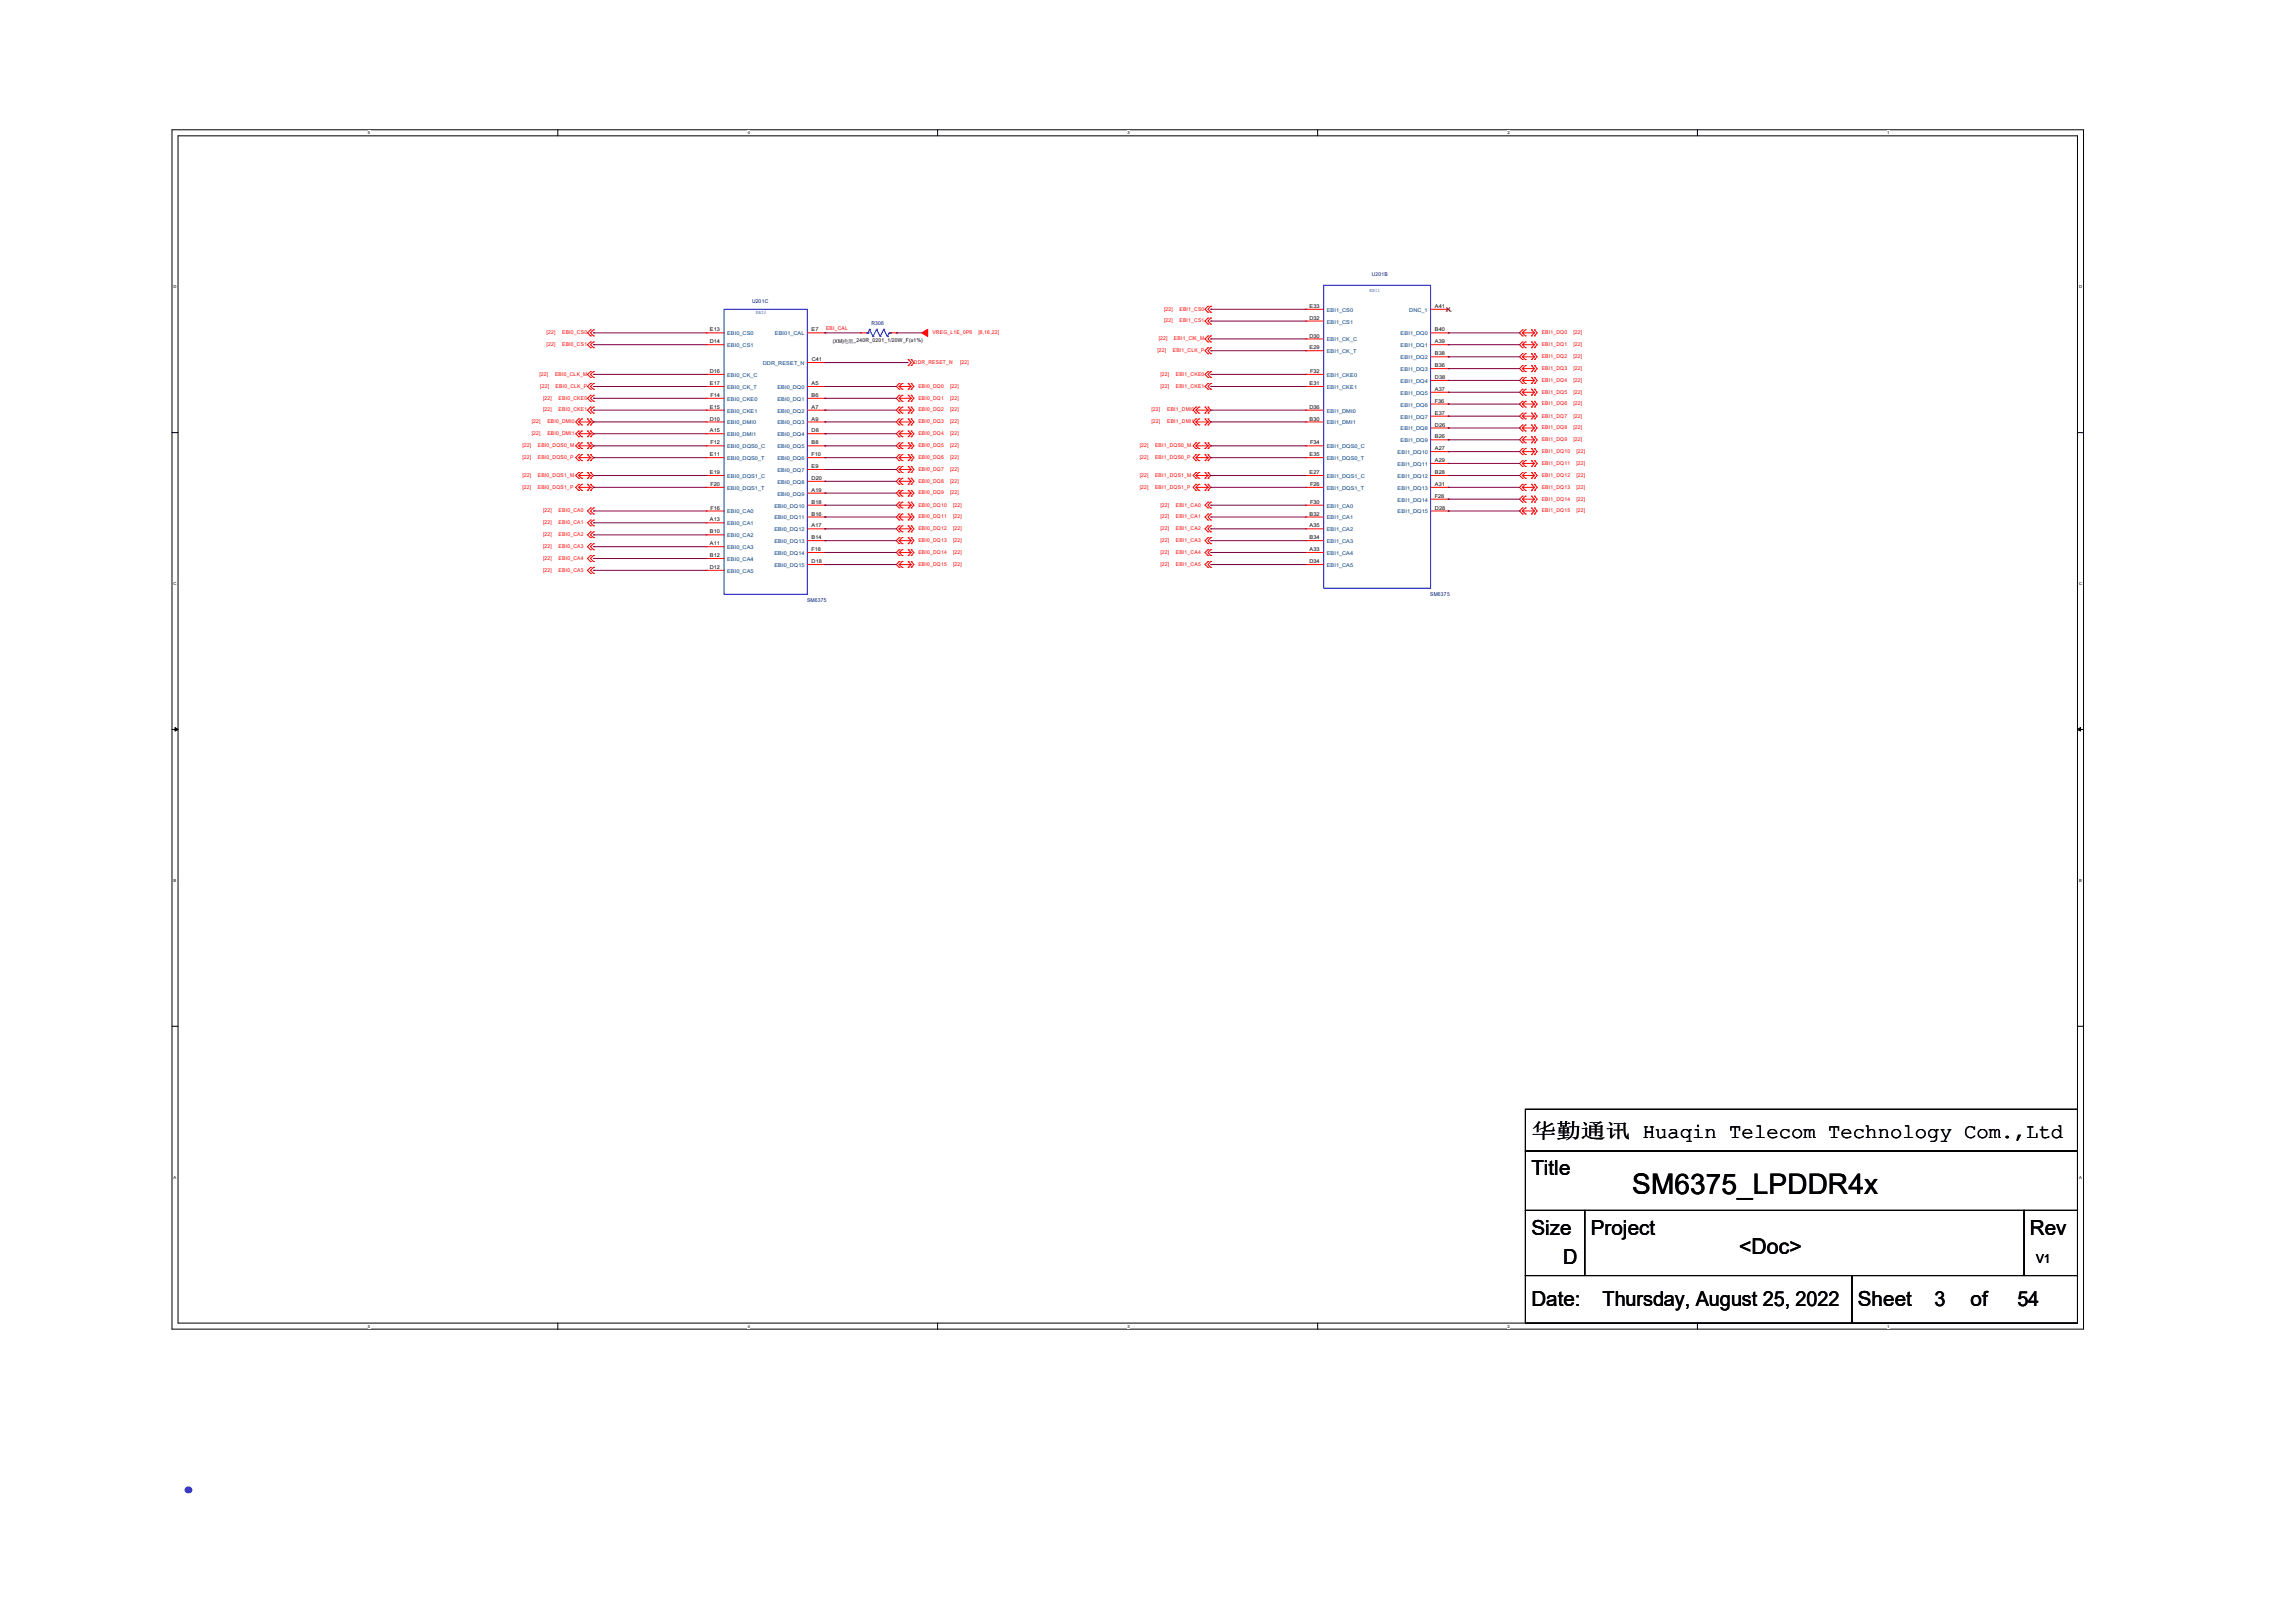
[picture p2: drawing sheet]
<svg xmlns="http://www.w3.org/2000/svg" width="350mm" height="250mm" viewBox="0 0 350 250" stroke-linecap="round" stroke-linejoin="round" font-family="sans-serif">
<defs><g id="words">
<text font-size="8.5" fill="#00f" x="26.5" y="229.9">.</text>
<text font-size="4.4" x="251.5" y="183.9">SM6375_LPDDR4x</text>
<text font-size="3.3" x="267.9" y="193.1">&lt;Doc&gt;</text>
<g font-size="3.2">
<text x="235.9" y="175.2">华勤通讯 Huaqin Telecom Technology Com.,Ltd</text>
<text x="235.9" y="181">Title</text>
<text x="235.9" y="190.2">Size</text>
<text x="245.1" y="190.2">Project</text>
<text x="312.7" y="190.2">Rev</text>
<text x="240.8" y="194.7">D</text>
<text x="235.9" y="201.1">Date:</text>
<text x="246.9" y="201.1">Thursday, August 25, 2022</text>
<text x="286.2" y="201.1">Sheet</text>
<text x="298" y="201.1">3</text>
<text x="303.6" y="201.1">of</text>
<text x="310.8" y="201.1">54</text>
</g>
<text font-size="1.9" x="313.6" y="194.5">V1</text>
<g font-size=".8" fill="#000080">
<text x="115.9" y="46.7">U201C</text>
<text x="211.3" y="42.5">U201B</text>
<text x="134.2" y="50.1">R306</text>
<text x="124.3" y="92.7">SM6375</text>
<text x="220.3" y="91.8">SM6375</text>
</g>
<g font-size=".8" fill="#f00">
<text x="179.3" y="47.8">[22]</text>
<text x="181.7" y="47.8">EBI1_CS0</text>
<text x="84.2" y="51.5">[22]</text>
<text x="84.2" y="53.3">[22]</text>
<text x="86.6" y="51.5">EBI0_CS0</text>
<text x="86.6" y="53.3">EBI0_CS1</text>
<text x="127.3" y="50.9">EBI_CAL</text>
<text x="143.6" y="51.5">VREG_L1E_0P6</text>
<text x="150.7" y="51.5">[8,16,22]</text>
<text x="178.5" y="52.4">[22]</text>
<text x="179.3" y="49.7">[22]</text>
<text x="180.8" y="52.4">EBI1_ClK_M</text>
<text x="181.7" y="49.7">EBI1_CS1</text>
<text x="237.5" y="51.5">EBI1_DQ0</text>
<text x="237.5" y="53.3">EBI1_DQ1</text>
<text x="242.4" y="51.5">[22]</text>
<text x="242.4" y="53.3">[22]</text>
<text x="83.1" y="57.9">[22]</text>
<text x="83.2" y="59.7">[22]</text>
<text x="85.5" y="57.9">EBI0_CLK_M</text>
<text x="85.6" y="59.7">EBI0_CLK_P</text>
<text x="140.8" y="56.1">DDR_RESET_N</text>
<text x="141.5" y="59.7">EBI0_DQ0</text>
<text x="146.4" y="59.7">[22]</text>
<text x="147.9" y="56.1">[22]</text>
<text x="178.3" y="54.2">[22]</text>
<text x="178.8" y="57.9">[22]</text>
<text x="178.8" y="59.7">[22]</text>
<text x="180.7" y="54.2">EBI1_CLK_P</text>
<text x="181.1" y="57.9">EBI1_CKE0</text>
<text x="181.1" y="59.7">EBI1_CKE1</text>
<text x="237.5" y="55.2">EBI1_DQ2</text>
<text x="237.5" y="57">EBI1_DQ3</text>
<text x="237.5" y="58.8">EBI1_DQ4</text>
<text x="242.4" y="55.2">[22]</text>
<text x="242.4" y="57">[22]</text>
<text x="242.4" y="58.8">[22]</text>
<text x="81.9" y="65.2">[22]</text>
<text x="83.7" y="61.6">[22]</text>
<text x="83.7" y="63.4">[22]</text>
<text x="84.3" y="65.2">EBI0_DMI0</text>
<text x="86.1" y="61.6">EBI0_CKE0</text>
<text x="86.1" y="63.4">EBI0_CKE1</text>
<text x="141.5" y="61.6">EBI0_DQ1</text>
<text x="141.5" y="63.4">EBI0_DQ2</text>
<text x="141.5" y="65.2">EBI0_DQ3</text>
<text x="146.4" y="61.6">[22]</text>
<text x="146.4" y="63.4">[22]</text>
<text x="146.4" y="65.2">[22]</text>
<text x="177.4" y="63.4">[22]</text>
<text x="177.4" y="65.2">[22]</text>
<text x="179.8" y="63.4">EBI1_DMI0</text>
<text x="179.8" y="65.2">EBI1_DMI1</text>
<text x="237.5" y="60.6">EBI1_DQ5</text>
<text x="237.5" y="62.5">EBI1_DQ6</text>
<text x="237.5" y="64.3">EBI1_DQ7</text>
<text x="242.4" y="60.6">[22]</text>
<text x="242.4" y="62.5">[22]</text>
<text x="242.4" y="64.3">[22]</text>
<text x="80.5" y="68.9">[22]</text>
<text x="80.5" y="70.7">[22]</text>
<text x="81.9" y="67">[22]</text>
<text x="82.8" y="68.9">EBI0_DQS0_M</text>
<text x="82.8" y="70.7">EBI0_DQS0_P</text>
<text x="84.3" y="67">EBI0_DMI1</text>
<text x="141.5" y="67">EBI0_DQ4</text>
<text x="141.5" y="68.9">EBI0_DQ5</text>
<text x="141.5" y="70.7">EBI0_DQ6</text>
<text x="146.4" y="67">[22]</text>
<text x="146.4" y="68.9">[22]</text>
<text x="146.4" y="70.7">[22]</text>
<text x="175.6" y="68.9">[22]</text>
<text x="175.6" y="70.7">[22]</text>
<text x="177.9" y="68.9">EBI1_DQS0_M</text>
<text x="177.9" y="70.7">EBI1_DQS0_P</text>
<text x="237.5" y="66.1">EBI1_DQ8</text>
<text x="237.5" y="68">EBI1_DQ9</text>
<text x="237.5" y="69.8">EBI1_DQ10</text>
<text x="237.5" y="71.6">EBI1_DQ11</text>
<text x="242.4" y="66.1">[22]</text>
<text x="242.4" y="68">[22]</text>
<text x="242.8" y="69.8">[22]</text>
<text x="242.8" y="71.6">[22]</text>
<text x="80.5" y="73.5">[22]</text>
<text x="80.5" y="75.3">[22]</text>
<text x="82.8" y="73.5">EBI0_DQS1_M</text>
<text x="82.8" y="75.3">EBI0_DQS1_P</text>
<text x="141.5" y="72.5">EBI0_DQ7</text>
<text x="141.5" y="74.3">EBI0_DQ8</text>
<text x="141.5" y="76.2">EBI0_DQ9</text>
<text x="146.4" y="72.5">[22]</text>
<text x="146.4" y="74.3">[22]</text>
<text x="146.4" y="76.2">[22]</text>
<text x="175.6" y="73.5">[22]</text>
<text x="175.6" y="75.3">[22]</text>
<text x="177.9" y="73.5">EBI1_DQS1_M</text>
<text x="177.9" y="75.3">EBI1_DQS1_P</text>
<text x="237.5" y="73.5">EBI1_DQ12</text>
<text x="237.5" y="75.3">EBI1_DQ13</text>
<text x="237.5" y="77.1">EBI1_DQ14</text>
<text x="242.8" y="73.5">[22]</text>
<text x="242.8" y="75.3">[22]</text>
<text x="242.8" y="77.1">[22]</text>
<text x="83.7" y="78.9">[22]</text>
<text x="83.7" y="80.7">[22]</text>
<text x="83.7" y="82.6">[22]</text>
<text x="86.1" y="78.9">EBI0_CA0</text>
<text x="86.1" y="80.7">EBI0_CA1</text>
<text x="86.1" y="82.6">EBI0_CA2</text>
<text x="141.5" y="78">EBI0_DQ10</text>
<text x="141.5" y="79.8">EBI0_DQ11</text>
<text x="141.5" y="81.7">EBI0_DQ12</text>
<text x="141.5" y="83.5">EBI0_DQ13</text>
<text x="146.8" y="78">[22]</text>
<text x="146.8" y="79.8">[22]</text>
<text x="146.8" y="81.7">[22]</text>
<text x="146.8" y="83.5">[22]</text>
<text x="178.8" y="78">[22]</text>
<text x="178.8" y="79.8">[22]</text>
<text x="178.8" y="81.7">[22]</text>
<text x="178.8" y="83.5">[22]</text>
<text x="181.1" y="78">EBI1_CA0</text>
<text x="181.1" y="79.8">EBI1_CA1</text>
<text x="181.1" y="81.7">EBI1_CA2</text>
<text x="181.1" y="83.5">EBI1_CA3</text>
<text x="237.5" y="78.9">EBI1_DQ15</text>
<text x="242.8" y="78.9">[22]</text>
<text x="83.7" y="84.4">[22]</text>
<text x="83.7" y="86.2">[22]</text>
<text x="83.7" y="88.1">[22]</text>
<text x="86.1" y="84.4">EBI0_CA3</text>
<text x="86.1" y="86.2">EBI0_CA4</text>
<text x="86.1" y="88.1">EBI0_CA5</text>
<text x="141.5" y="85.3">EBI0_DQ14</text>
<text x="141.5" y="87.2">EBI0_DQ15</text>
<text x="146.8" y="85.3">[22]</text>
<text x="146.8" y="87.2">[22]</text>
<text x="178.8" y="85.3">[22]</text>
<text x="178.8" y="87.2">[22]</text>
<text x="181.1" y="85.3">EBI1_CA4</text>
<text x="181.1" y="87.2">EBI1_CA5</text>
</g>
<g font-size=".8">
<text x="201.7" y="47.4">E33</text>
<text x="221" y="47.4">A41</text>
<text x="109.3" y="52.9">D14</text>
<text x="109.4" y="51.1">E13</text>
<text x="125" y="51.1">E7</text>
<text x="128.3" y="52.8">(XM)电阻_240R_0201_1/20W_F(±1%)</text>
<text x="201.7" y="49.2">D32</text>
<text x="201.7" y="52">D30</text>
<text x="201.7" y="53.8">E29</text>
<text x="221" y="51.1">B40</text>
<text x="221" y="52.9">A39</text>
<text x="109.3" y="57.5">D16</text>
<text x="109.4" y="59.3">E17</text>
<text x="125" y="59.3">A5</text>
<text x="125" y="55.6">C41</text>
<text x="201.7" y="59.3">E31</text>
<text x="201.8" y="57.5">F32</text>
<text x="221" y="54.7">B38</text>
<text x="221" y="56.6">B36</text>
<text x="221" y="58.4">D38</text>
<text x="109.3" y="64.8">D10</text>
<text x="109.4" y="63">E15</text>
<text x="109.5" y="61.1">F14</text>
<text x="125" y="61.1">B6</text>
<text x="125" y="63">A7</text>
<text x="125" y="64.8">A9</text>
<text x="201.7" y="63">D36</text>
<text x="201.7" y="64.8">B30</text>
<text x="221" y="60.2">A37</text>
<text x="221" y="62">F36</text>
<text x="221" y="63.9">E37</text>
<text x="221" y="65.7">D26</text>
<text x="109.4" y="66.6">A15</text>
<text x="109.4" y="70.3">E11</text>
<text x="109.5" y="68.5">F12</text>
<text x="125" y="66.6">D8</text>
<text x="125" y="68.5">B8</text>
<text x="125" y="70.3">F10</text>
<text x="201.7" y="70.3">E35</text>
<text x="201.8" y="68.5">F34</text>
<text x="221" y="67.5">B26</text>
<text x="221" y="69.3">A27</text>
<text x="221" y="71.2">A29</text>
<text x="109.4" y="73">E19</text>
<text x="109.5" y="74.9">F20</text>
<text x="125" y="72.1">E9</text>
<text x="125" y="73.9">D20</text>
<text x="125" y="75.7">A19</text>
<text x="125" y="77.6">B18</text>
<text x="201.7" y="73">E27</text>
<text x="201.8" y="74.9">F26</text>
<text x="201.8" y="77.6">F30</text>
<text x="221" y="73">B28</text>
<text x="221" y="74.9">A31</text>
<text x="221" y="76.7">F28</text>
<text x="109.4" y="80.3">A13</text>
<text x="109.4" y="82.2">B10</text>
<text x="109.4" y="84">A11</text>
<text x="109.5" y="78.5">F16</text>
<text x="125" y="79.4">B16</text>
<text x="125" y="81.2">A17</text>
<text x="125" y="83.1">B14</text>
<text x="201.7" y="79.4">B32</text>
<text x="201.7" y="81.2">A35</text>
<text x="201.7" y="83.1">B34</text>
<text x="221" y="78.5">D28</text>
<text x="109.3" y="87.6">D12</text>
<text x="109.4" y="85.8">B12</text>
<text x="125" y="84.9">F18</text>
<text x="125" y="86.7">D18</text>
<text x="201.7" y="86.7">D34</text>
<text x="201.7" y="84.9">A33</text>
</g>
<g font-size=".8" fill="#00f">
<text x="210.9" y="44.9">EBI1</text>
<text x="116.4" y="48.4">EBI0</text>
</g>
<g font-size=".8" fill="#004080">
<text x="112" y="51.7">EBI0_CS0</text>
<text x="112" y="53.5">EBI0_CS1</text>
<text x="119.4" y="51.7">EBI01_CAL</text>
<text x="204.4" y="48">EBI1_CS0</text>
<text x="204.4" y="49.8">EBI1_CS1</text>
<text x="204.4" y="52.6">EBI1_CK_C</text>
<text x="215.8" y="51.7">EBI1_DQ0</text>
<text x="215.8" y="53.5">EBI1_DQ1</text>
<text x="217.1" y="48">DNC_1</text>
<text x="112" y="58">EBI0_CK_C</text>
<text x="112" y="59.9">EBI0_CK_T</text>
<text x="117.5" y="56.2">DDR_RESET_N</text>
<text x="119.8" y="59.9">EBI0_DQ0</text>
<text x="204.4" y="54.4">EBI1_CK_T</text>
<text x="204.4" y="58">EBI1_CKE0</text>
<text x="204.4" y="59.9">EBI1_CKE1</text>
<text x="215.8" y="55.3">EBI1_DQ2</text>
<text x="215.8" y="57.2">EBI1_DQ3</text>
<text x="215.8" y="59">EBI1_DQ4</text>
<text x="112" y="61.7">EBI0_CKE0</text>
<text x="112" y="63.6">EBI0_CKE1</text>
<text x="112" y="65.4">EBI0_DMI0</text>
<text x="119.8" y="61.7">EBI0_DQ1</text>
<text x="119.8" y="63.6">EBI0_DQ2</text>
<text x="119.8" y="65.4">EBI0_DQ3</text>
<text x="204.4" y="63.6">EBI1_DMI0</text>
<text x="204.4" y="65.4">EBI1_DMI1</text>
<text x="215.8" y="60.8">EBI1_DQ5</text>
<text x="215.8" y="62.6">EBI1_DQ6</text>
<text x="215.8" y="64.5">EBI1_DQ7</text>
<text x="112" y="67.2">EBI0_DMI1</text>
<text x="112" y="69.1">EBI0_DQS0_C</text>
<text x="112" y="70.9">EBI0_DQS0_T</text>
<text x="119.8" y="67.2">EBI0_DQ4</text>
<text x="119.8" y="69.1">EBI0_DQ5</text>
<text x="119.8" y="70.9">EBI0_DQ6</text>
<text x="204.4" y="69.1">EBI1_DQS0_C</text>
<text x="204.4" y="70.9">EBI1_DQS0_T</text>
<text x="215.3" y="69.9">EBI1_DQ10</text>
<text x="215.3" y="71.8">EBI1_DQ11</text>
<text x="215.8" y="66.3">EBI1_DQ8</text>
<text x="215.8" y="68.1">EBI1_DQ9</text>
<text x="112" y="73.6">EBI0_DQS1_C</text>
<text x="112" y="75.4">EBI0_DQS1_T</text>
<text x="119.8" y="72.7">EBI0_DQ7</text>
<text x="119.8" y="74.5">EBI0_DQ8</text>
<text x="119.8" y="76.3">EBI0_DQ9</text>
<text x="204.4" y="73.6">EBI1_DQS1_C</text>
<text x="204.4" y="75.4">EBI1_DQS1_T</text>
<text x="215.3" y="73.6">EBI1_DQ12</text>
<text x="215.3" y="75.4">EBI1_DQ13</text>
<text x="215.3" y="77.3">EBI1_DQ14</text>
<text x="112" y="79.1">EBI0_CA0</text>
<text x="112" y="80.9">EBI0_CA1</text>
<text x="112" y="82.8">EBI0_CA2</text>
<text x="119.3" y="78.2">EBI0_DQ10</text>
<text x="119.3" y="80">EBI0_DQ11</text>
<text x="119.3" y="81.8">EBI0_DQ12</text>
<text x="119.3" y="83.7">EBI0_DQ13</text>
<text x="204.4" y="78.2">EBI1_CA0</text>
<text x="204.4" y="80">EBI1_CA1</text>
<text x="204.4" y="81.8">EBI1_CA2</text>
<text x="204.4" y="83.7">EBI1_CA3</text>
<text x="215.3" y="79.1">EBI1_DQ15</text>
<text x="112" y="84.6">EBI0_CA3</text>
<text x="112" y="86.4">EBI0_CA4</text>
<text x="112" y="88.2">EBI0_CA5</text>
<text x="119.3" y="85.5">EBI0_DQ14</text>
<text x="119.3" y="87.3">EBI0_DQ15</text>
<text x="204.4" y="85.5">EBI1_CA4</text>
<text x="204.4" y="87.3">EBI1_CA5</text>
</g>
<g font-size=".6">
<text x="56.7" y="20.7">5</text>
<text x="115.2" y="20.7">4</text>
<text x="173.7" y="20.7">3</text>
<text x="232.2" y="20.7">2</text>
<text x="290.7" y="20.7">1</text>
<text x="26.7" y="44.4">D</text>
<text x="320.3" y="44.4">D</text>
<text x="26.7" y="90.1">C</text>
<text x="320.3" y="90.1">C</text>
<text x="26.7" y="135.8">B</text>
<text x="320.3" y="135.8">B</text>
<text x="26.7" y="181.5">A</text>
<text x="320.3" y="181.5">A</text>
<text x="56.7" y="204.5">5</text>
<text x="115.2" y="204.5">4</text>
<text x="173.7" y="204.5">3</text>
<text x="232.2" y="204.5">2</text>
<text x="290.7" y="204.5">1</text>
</g>
</g></defs>
<path d="M26.5 20h294.5v184.7h-294.5zM27.4 20.9h292.6v182.9h-292.6z" fill="none" stroke="#000" stroke-width=".15"/>
<g fill="#fff">
<path d="M56.7 20.1h.3v.7h-.3z"/>
<path d="M56.7 203.9h.3v.8h-.3z"/>
</g>
<path d="M85.9 20v.9M85.9 203.8v.9" fill="none" stroke="#000" stroke-width=".15"/>
<g fill="#fff">
<path d="M115.2 20.1h.3v.7h-.3z"/>
<path d="M115.2 203.9h.3v.8h-.3z"/>
</g>
<path d="M144.4 20v.9M144.4 203.8v.9" fill="none" stroke="#000" stroke-width=".15"/>
<g fill="#fff">
<path d="M173.7 20.1h.3v.7h-.3z"/>
<path d="M173.7 203.9h.3v.8h-.3z"/>
</g>
<path d="M203 20v.9M203 203.8v.9" fill="none" stroke="#000" stroke-width=".15"/>
<g fill="#fff">
<path d="M232.2 20.1h.4v.7h-.4z"/>
<path d="M232.2 203.9h.4v.8h-.4z"/>
</g>
<path d="M261.5 20v.9M261.5 203.8v.9" fill="none" stroke="#000" stroke-width=".15"/>
<g fill="#fff">
<path d="M290.7 20.1h.4v.7h-.4z"/>
<path d="M290.7 203.9h.4v.8h-.4z"/>
<path d="M26.7 43.8h.5v.7h-.5z"/>
<path d="M320.3 43.8h.5v.7h-.5z"/>
<path d="M26.7 89.5h.5v.7h-.5z"/>
<path d="M320.3 89.5h.5v.7h-.5z"/>
</g>
<path d="M26.5 66.6h.9M320 66.6h1" fill="none" stroke="#000" stroke-width=".15"/>
<g fill="#fff">
<path d="M26.7 135.2h.5v.7h-.5z"/>
<path d="M320.3 135.2h.4v.7h-.4z"/>
</g>
<path d="M26.5 112.4h.9M320 112.4h1" fill="none" stroke="#000" stroke-width=".15"/>
<path d="M27 112.1l.4 .3-.4 .2zM320 112.4l.5-.3v.5z" fill="#000" stroke="#000" stroke-width=".15"/>
<g fill="#fff">
<path d="M26.7 180.9h.4v.8h-.4z"/>
<path d="M320.3 180.9h.4v.8h-.4z"/>
</g>
<path d="M26.5 158.1h.9M320 158.1h1M235 177.3h85v9.1h-85zM235 170.9h85v6.4h-85zM235 186.4h9.1v10.1h-9.1zM235 196.5h50.3v7.3h-50.3zM244.1 186.4h67.7v10.1h-67.7zM285.3 196.5h34.7v7.3h-34.7zM311.8 186.4h8.2v10.1h-8.2z" fill="none" stroke="#000" stroke-width=".15"/>
<g fill="none" stroke="#f00" stroke-width=".15">
<path d="M91 50.8h.1M91 51.7h.1M91 52.7h.1M91 53.6h.1M91 57.2h.1M91 58.1h.1M91 59.1h.1M91 60h.1M91 50.8l-.5 .5 .5 .4M91 52.7l-.5 .4 .5 .5M91 57.2l-.5 .5 .5 .4M91 59.1l-.5 .4 .5 .5"/>
<path d="M91.4 50.8l-.4 .5 .4 .4M91.4 52.7l-.4 .4 .4 .5M91.4 57.2l-.4 .5 .4 .4M91.4 59.1l-.4 .4 .4 .5M91.4 50.8h.1M91.4 51.7h.1M91.4 52.7h.1M91.4 53.6h.1M91.4 57.2h.1M91.4 58.1h.1M91.4 59.1h.1M91.4 60h.1"/>
<path d="M108.8 51.3h.1M108.8 53.1h.1M108.8 57.7h.1M108.8 59.5h.1M108.8 59.5h2.7M108.8 51.3h2.7M108.8 53.1h2.7M108.8 57.7h2.7M124.4 59.5h2.7M124.4 51.3h2.7M124.4 55.8h2.7M127.1 51.3h.1"/>
<path d="M127.1 59.5h.1M127.1 55.8h.1M132.6 51.3h.9M132.6 51.3h.1M137.2 51.3h.9M138.1 51.3h.1M138.5 59.5h1.9M138.5 60h.1M138.5 59.1h.1M138.5 59.5h.1M138.5 59.5l.5 .5M138.5 59.1l-.4 .4 .4 .5"/>
<path d="M139 59.1l-.5 .4M139 59.1h.1M139 60h.1M139.9 55.4l.5 .4-.5 .5M139.9 55.4h.1M139.9 56.3h.1M139.9 59.1l.5 .4M139.9 59.1h.1M139.9 60h.1M140.4 55.4h.1M140.4 56.3h.1M140.4 55.4l.4 .4-.4 .5"/>
<path d="M140.4 59.1h.1M140.4 60h.1M140.4 59.5l-.5 .5M140.4 59.1l.4 .4-.4 .5M186.1 47.2l-.5 .4 .5 .5M186.1 49l-.5 .5 .5 .4M186.1 51.7l-.5 .5 .5 .5M186.1 53.6l-.5 .4 .5 .5M186.1 57.2l-.5 .5 .5 .4M186.1 59.1l-.5 .4 .5 .5M186.1 47.2h.1M186.1 48.1h.1"/>
<path d="M186.1 49h.1M186.1 49.9h.1M186.1 51.7h.1M186.1 52.7h.1M186.1 53.6h.1M186.1 54.5h.1M186.1 57.2h.1M186.1 58.1h.1M186.1 59.1h.1M186.1 60h.1M186.5 47.2l-.4 .4 .4 .5M186.5 49l-.4 .5 .4 .4"/>
<path d="M186.5 51.7l-.4 .5 .4 .5M186.5 53.6l-.4 .4 .4 .5M186.5 57.2l-.4 .5 .4 .4M186.5 59.1l-.4 .4 .4 .5M186.5 47.2h.1M186.5 48.1h.1M186.5 49h.1M186.5 49.9h.1M186.5 51.7h.1M186.5 52.7h.1M186.5 53.6h.1M186.5 54.5h.1"/>
<path d="M186.5 57.2h.1M186.5 58.1h.1M186.5 59.1h.1M186.5 60h.1M201.2 47.6h.1M201.2 49.5h.1M201.2 52.2h.1M201.2 54h.1M201.2 57.7h.1M201.2 59.5h.1M201.2 59.5h2.7M201.2 47.6h2.7"/>
<path d="M201.2 49.5h2.7M201.2 52.2h2.7M201.2 54h2.7M201.2 57.7h2.7M220.4 51.3h2.7M220.4 53.1h2.7M220.4 55h2.7M220.4 56.8h2.7M220.4 58.6h2.7M220.4 47.6h2.7M223.1 47.6h.1M223.1 51.3h.1"/>
<path d="M223.1 53.1h.1M223.1 55h.1M223.1 56.8h.1M223.1 58.6h.1M234.5 50.8l-.4 .5 .4 .4M234.5 52.7l-.4 .4 .4 .5M234.5 54.5l-.4 .5 .4 .4M234.5 56.3l-.4 .5 .4 .4M234.5 58.1l-.4 .5 .4 .5M234.5 60l-.4 .4 .4 .5M234.5 51.7h.1M234.5 50.8h.1"/>
<path d="M234.5 51.3h.1M234.5 53.6h.1M234.5 52.7h.1M234.5 53.1h.1M234.5 55.4h.1M234.5 54.5h.1M234.5 55h.1M234.5 57.2h.1M234.5 56.3h.1M234.5 56.8h.1M234.5 59.1h.1M234.5 58.1h.1"/>
<path d="M234.5 58.6h.1M234.5 60h.1M234.5 51.3l.5 .4M234.5 53.1l.5 .5M234.5 55l.5 .4M234.5 56.8l.5 .4M234.5 58.6l.5 .5M234.5 51.3h1.9M234.5 53.1h1.9M234.5 55h1.9M234.5 56.8h1.9M234.5 58.6h1.9"/>
<path d="M235 50.8l-.5 .5M235 54.5l-.5 .5M235 52.7l-.5 .4M235 56.3l-.5 .5M235 58.1l-.5 .5M235 60l-.5 .4M235 50.8h.1M235 51.7h.1M235 52.7h.1M235 53.6h.1M235 54.5h.1M235 55.4h.1"/>
<path d="M235 56.3h.1M235 57.2h.1M235 58.1h.1M235 59.1h.1M235 60h.1M235.9 50.8h.1M235.9 51.7h.1M235.9 52.7h.1M235.9 53.6h.1M235.9 54.5h.1M235.9 55.4h.1M235.9 56.3h.1"/>
<path d="M235.9 57.2h.1M235.9 58.1h.1M235.9 59.1h.1M235.9 60h.1M235.9 50.8l.5 .5M235.9 52.7l.5 .4M235.9 54.5l.5 .5M235.9 56.3l.5 .5M235.9 58.1l.5 .5M235.9 60l.5 .4M236.4 50.8l.4 .5-.4 .4M236.4 52.7l.4 .4-.4 .5"/>
<path d="M236.4 54.5l.4 .5-.4 .4M236.4 56.3l.4 .5-.4 .4M236.4 58.1l.4 .5-.4 .5M236.4 60l.4 .4-.4 .5M236.4 50.8h.1M236.4 51.7h.1M236.4 52.7h.1M236.4 53.6h.1M236.4 54.5h.1M236.4 55.4h.1M236.4 56.3h.1M236.4 57.2h.1"/>
<path d="M236.4 58.1h.1M236.4 59.1h.1M236.4 60h.1M236.4 51.3l-.5 .4M236.4 53.1l-.5 .5M236.4 55l-.5 .4M236.4 56.8l-.5 .4M236.4 58.6l-.5 .5M89.1 64.5l-.4 .5 .4 .5M89.1 66.4l-.4 .4 .4 .5M89.1 68.2l-.4 .5 .4 .4M89.1 70l-.4 .5 .4 .5"/>
<path d="M89.1 72.8l-.4 .4 .4 .5M89.1 74.6l-.4 .5 .4 .4M89.1 64.5h.1M89.1 65.5h.1M89.1 66.4h.1M89.1 67.3h.1M89.1 68.2h.1M89.1 69.1h.1M89.1 70h.1M89.1 71h.1M89.1 72.8h.1M89.1 73.7h.1"/>
<path d="M89.1 74.6h.1M89.1 75.5h.1M89.1 65l.5 .5M89.1 65h1.9M89.1 66.8l.5 .5M89.1 66.8h1.9M89.1 68.7l.5 .4M89.1 68.7h1.9M89.1 70.5l.5 .5M89.1 70.5h1.9M89.1 73.2l.5 .5M89.1 73.2h1.9"/>
<path d="M89.1 75.1l.5 .4M89.1 75.1h1.9M89.6 64.5h.1M89.6 65.5h.1M89.6 66.4h.1M89.6 67.3h.1M89.6 68.2h.1M89.6 69.1h.1M89.6 70h.1M89.6 71h.1M89.6 72.8h.1M89.6 73.7h.1"/>
<path d="M89.6 74.6h.1M89.6 75.5h.1M89.6 64.5l-.5 .5M89.6 66.4l-.5 .4M89.6 68.2l-.5 .5M89.6 70l-.5 .5M89.6 72.8l-.5 .4M89.6 74.6l-.5 .5M90.5 64.5l.5 .5M90.5 66.4l.5 .4M90.5 68.2l.5 .5M90.5 70l.5 .5"/>
<path d="M90.5 72.8l.5 .4M90.5 74.6l.5 .5M90.5 64.5h.1M90.5 65.5h.1M90.5 66.4h.1M90.5 67.3h.1M90.5 68.2h.1M90.5 69.1h.1M90.5 70h.1M90.5 71h.1M90.5 72.8h.1M90.5 73.7h.1"/>
<path d="M90.5 74.6h.1M90.5 75.5h.1M91 60.9h.1M91 61.8h.1M91 62.7h.1M91 63.6h.1M91 62.7l-.5 .5 .5 .4M91 60.9l-.5 .5 .5 .4M91 65.5h.1M91 64.5h.1M91 65h.1M91 67.3h.1"/>
<path d="M91 66.4h.1M91 66.8h.1M91 69.1h.1M91 68.2h.1M91 68.7h.1M91 71h.1M91 70h.1M91 70.5h.1M91 73.7h.1M91 72.8h.1M91 73.2h.1M91 75.5h.1"/>
<path d="M91 74.6h.1M91 75.1h.1M91 78.2h.1M91 79.2h.1M91 65l-.5 .5M91 66.8l-.5 .5M91 68.7l-.5 .4M91 70.5l-.5 .5M91 73.2l-.5 .5M91 75.1l-.5 .4M91 64.5l.4 .5-.4 .5M91 66.4l.4 .4-.4 .5"/>
<path d="M91 68.2l.4 .5-.4 .4M91 72.8l.4 .4-.4 .5M91 70l.4 .5-.4 .5M91 74.6l.4 .5-.4 .4M91 78.2l-.5 .5 .5 .5M91.4 62.7l-.4 .5 .4 .4M91.4 60.9l-.4 .5 .4 .4M91.4 60.9h.1M91.4 61.8h.1M91.4 62.7h.1M91.4 63.6h.1M91.4 78.2l-.4 .5 .4 .5"/>
<path d="M91.4 78.2h.1M91.4 79.2h.1M108.8 61.4h.1M108.8 63.2h.1M108.8 65h.1M108.8 66.8h.1M108.8 68.7h.1M108.8 70.5h.1M108.8 73.2h.1M108.8 75.1h.1M108.8 78.7h.1M108.8 65h2.7"/>
<path d="M108.8 66.8h2.7M108.8 68.7h2.7M108.8 70.5h2.7M108.8 73.2h2.7M108.8 75.1h2.7M108.8 61.4h2.7M108.8 63.2h2.7M108.8 78.7h2.7M124.4 65h2.7M124.4 66.8h2.7M124.4 68.7h2.7M124.4 70.5h2.7"/>
<path d="M124.4 61.4h2.7M124.4 63.2h2.7M124.4 72.3h2.7M124.4 74.1h2.7M124.4 76h2.7M124.4 77.8h2.7M124.4 79.6h2.7M127.1 61.4h.1M127.1 63.2h.1M127.1 65h.1M127.1 66.8h.1M127.1 68.7h.1"/>
<path d="M127.1 70.5h.1M127.1 72.3h.1M127.1 74.1h.1M127.1 76h.1M127.1 77.8h.1M127.1 79.6h.1M138.5 65h1.9M138.5 66.8h1.9M138.5 68.7h1.9M138.5 70.5h1.9M138.5 61.4h1.9M138.5 63.2h1.9"/>
<path d="M138.5 72.3h1.9M138.5 74.1h1.9M138.5 76h1.9M138.5 77.8h1.9M138.5 79.6h1.9M138.5 61.8h.1M138.5 60.9h.1M138.5 61.4h.1M138.5 63.6h.1M138.5 62.7h.1M138.5 63.2h.1M138.5 65.5h.1"/>
<path d="M138.5 64.5h.1M138.5 65h.1M138.5 67.3h.1M138.5 66.4h.1M138.5 66.8h.1M138.5 69.1h.1M138.5 68.2h.1M138.5 68.7h.1M138.5 71h.1M138.5 70h.1M138.5 70.5h.1M138.5 72.8h.1"/>
<path d="M138.5 71.9h.1M138.5 72.3h.1M138.5 74.6h.1M138.5 73.7h.1M138.5 74.1h.1M138.5 76.4h.1M138.5 75.5h.1M138.5 76h.1M138.5 78.2h.1M138.5 77.4h.1M138.5 77.8h.1M138.5 79.2h.1"/>
<path d="M138.5 79.6h.1M138.5 61.4l.5 .4M138.5 63.2l.5 .4M138.5 65l.5 .5M138.5 66.8l.5 .5M138.5 68.7l.5 .4M138.5 70.5l.5 .5M138.5 72.3l.5 .5M138.5 74.1l.5 .5M138.5 76l.5 .4M138.5 77.8l.5 .4M138.5 79.6l.5 .5"/>
<path d="M138.5 60.9l-.4 .5 .4 .4M138.5 62.7l-.4 .5 .4 .4M138.5 64.5l-.4 .5 .4 .5M138.5 66.4l-.4 .4 .4 .5M138.5 68.2l-.4 .5 .4 .4M138.5 70l-.4 .5 .4 .5M138.5 71.9l-.4 .4 .4 .5M138.5 73.7l-.4 .4 .4 .5M138.5 75.5l-.4 .5 .4 .4M138.5 77.4l-.4 .4 .4 .4M138.5 79.2l-.4 .4 .4 .5M139 60.9l-.5 .5"/>
<path d="M139 64.5l-.5 .5M139 62.7l-.5 .5M139 68.2l-.5 .5M139 66.4l-.5 .4M139 70l-.5 .5M139 73.7l-.5 .4M139 71.9l-.5 .4M139 77.4l-.5 .4M139 75.5l-.5 .5M139 79.2l-.5 .4M139 60.9h.1M139 61.8h.1"/>
<path d="M139 62.7h.1M139 63.6h.1M139 64.5h.1M139 65.5h.1M139 66.4h.1M139 67.3h.1M139 68.2h.1M139 69.1h.1M139 70h.1M139 71h.1M139 71.9h.1M139 72.8h.1"/>
<path d="M139 73.7h.1M139 74.6h.1M139 75.5h.1M139 76.4h.1M139 77.4h.1M139 78.2h.1M139 79.2h.1M139.9 60.9l.5 .5M139.9 62.7l.5 .5M139.9 64.5l.5 .5M139.9 66.4l.5 .4M139.9 68.2l.5 .5"/>
<path d="M139.9 70l.5 .5M139.9 71.9l.5 .4M139.9 73.7l.5 .4M139.9 75.5l.5 .5M139.9 77.4l.5 .4M139.9 79.2l.5 .4M139.9 60.9h.1M139.9 61.8h.1M139.9 62.7h.1M139.9 63.6h.1M139.9 64.5h.1M139.9 65.5h.1"/>
<path d="M139.9 66.4h.1M139.9 67.3h.1M139.9 68.2h.1M139.9 69.1h.1M139.9 70h.1M139.9 71h.1M139.9 71.9h.1M139.9 72.8h.1M139.9 73.7h.1M139.9 74.6h.1M139.9 75.5h.1M139.9 76.4h.1"/>
<path d="M139.9 77.4h.1M139.9 78.2h.1M139.9 79.2h.1M140.4 60.9h.1M140.4 61.8h.1M140.4 62.7h.1M140.4 63.6h.1M140.4 64.5h.1M140.4 65.5h.1M140.4 66.4h.1M140.4 67.3h.1M140.4 68.2h.1"/>
<path d="M140.4 69.1h.1M140.4 70h.1M140.4 71h.1M140.4 71.9h.1M140.4 72.8h.1M140.4 73.7h.1M140.4 74.6h.1M140.4 75.5h.1M140.4 76.4h.1M140.4 77.4h.1M140.4 78.2h.1M140.4 79.2h.1"/>
<path d="M140.4 61.4l-.5 .4M140.4 63.2l-.5 .4M140.4 65l-.5 .5M140.4 66.8l-.5 .5M140.4 68.7l-.5 .4M140.4 70.5l-.5 .5M140.4 72.3l-.5 .5M140.4 74.1l-.5 .5M140.4 76l-.5 .4M140.4 77.8l-.5 .4M140.4 79.6l-.5 .5M140.4 60.9l.4 .5-.4 .4"/>
<path d="M140.4 62.7l.4 .5-.4 .4M140.4 64.5l.4 .5-.4 .5M140.4 66.4l.4 .4-.4 .5M140.4 68.2l.4 .5-.4 .4M140.4 70l.4 .5-.4 .5M140.4 71.9l.4 .4-.4 .5M140.4 73.7l.4 .4-.4 .5M140.4 75.5l.4 .5-.4 .4M140.4 77.4l.4 .4-.4 .4M140.4 79.2l.4 .4-.4 .5M184.2 62.7h.1M184.2 63.6h.1"/>
<path d="M184.2 64.5h.1M184.2 65.5h.1M184.2 68.2h.1M184.2 69.1h.1M184.2 70h.1M184.2 71h.1M184.2 72.8h.1M184.2 73.7h.1M184.2 74.6h.1M184.2 75.5h.1M184.2 65h1.9M184.2 68.7h1.9"/>
<path d="M184.2 70.5h1.9M184.2 73.2h1.9M184.2 75.1h1.9M184.2 63.2h1.9M184.2 63.2l.5 .4M184.2 65l.5 .5M184.2 68.7l.5 .4M184.2 70.5l.5 .5M184.2 73.2l.5 .5M184.2 75.1l.5 .4M184.2 62.7l-.4 .5 .4 .4M184.2 64.5l-.4 .5 .4 .5"/>
<path d="M184.2 68.2l-.4 .5 .4 .4M184.2 70l-.4 .5 .4 .5M184.2 72.8l-.4 .4 .4 .5M184.2 74.6l-.4 .5 .4 .4M184.7 62.7l-.5 .5M184.7 64.5l-.5 .5M184.7 68.2l-.5 .5M184.7 70l-.5 .5M184.7 72.8l-.5 .4M184.7 74.6l-.5 .5M184.7 62.7h.1M184.7 63.6h.1"/>
<path d="M184.7 64.5h.1M184.7 65.5h.1M184.7 68.2h.1M184.7 69.1h.1M184.7 70h.1M184.7 71h.1M184.7 72.8h.1M184.7 73.7h.1M184.7 74.6h.1M184.7 75.5h.1M185.6 62.7h.1M185.6 63.6h.1"/>
<path d="M185.6 64.5h.1M185.6 65.5h.1M185.6 68.2h.1M185.6 69.1h.1M185.6 70h.1M185.6 71h.1M185.6 72.8h.1M185.6 73.7h.1M185.6 74.6h.1M185.6 75.5h.1M185.6 62.7l.5 .5M185.6 64.5l.5 .5"/>
<path d="M185.6 68.2l.5 .5M185.6 70l.5 .5M185.6 72.8l.5 .4M185.6 74.6l.5 .5M186.1 77.4l-.5 .4 .5 .4M186.1 79.2l-.5 .4 .5 .5M186.1 63.6h.1M186.1 62.7h.1M186.1 63.2h.1M186.1 65.5h.1M186.1 64.5h.1M186.1 65h.1"/>
<path d="M186.1 69.1h.1M186.1 68.2h.1M186.1 68.7h.1M186.1 71h.1M186.1 70h.1M186.1 70.5h.1M186.1 73.7h.1M186.1 72.8h.1M186.1 73.2h.1M186.1 75.5h.1M186.1 74.6h.1M186.1 75.1h.1"/>
<path d="M186.1 77.4h.1M186.1 78.2h.1M186.1 79.2h.1M186.1 63.2l-.5 .4M186.1 65l-.5 .5M186.1 68.7l-.5 .4M186.1 70.5l-.5 .5M186.1 73.2l-.5 .5M186.1 75.1l-.5 .4M186.1 62.7l.4 .5-.4 .4M186.1 64.5l.4 .5-.4 .5M186.1 68.2l.4 .5-.4 .4"/>
<path d="M186.1 70l.4 .5-.4 .5M186.1 72.8l.4 .4-.4 .5M186.1 74.6l.4 .5-.4 .4M186.5 77.4l-.4 .4 .4 .4M186.5 79.2l-.4 .4 .4 .5M186.5 77.4h.1M186.5 78.2h.1M186.5 79.2h.1M201.2 63.2h.1M201.2 65h.1M201.2 68.7h.1M201.2 70.5h.1"/>
<path d="M201.2 73.2h.1M201.2 75.1h.1M201.2 77.8h.1M201.2 79.6h.1M201.2 65h2.7M201.2 68.7h2.7M201.2 70.5h2.7M201.2 73.2h2.7M201.2 75.1h2.7M201.2 63.2h2.7M201.2 77.8h2.7M201.2 79.6h2.7"/>
<path d="M220.4 73.2h2.7M220.4 75.1h2.7M220.4 60.4h2.7M220.4 62.2h2.7M220.4 64.1h2.7M220.4 65.9h2.7M220.4 67.7h2.7M220.4 69.6h2.7M220.4 71.4h2.7M220.4 76.9h2.7M220.4 78.7h2.7M223.1 60.4h.1"/>
<path d="M223.1 62.2h.1M223.1 64.1h.1M223.1 65.9h.1M223.1 67.7h.1M223.1 69.6h.1M223.1 71.4h.1M223.1 73.2h.1M223.1 75.1h.1M223.1 76.9h.1M223.1 78.7h.1M234.5 61.8l-.4 .4 .4 .5M234.5 63.6l-.4 .5 .4 .4"/>
<path d="M234.5 65.5l-.4 .4 .4 .5M234.5 67.3l-.4 .4 .4 .5M234.5 69.1l-.4 .5 .4 .4M234.5 71l-.4 .4 .4 .5M234.5 72.8l-.4 .4 .4 .5M234.5 74.6l-.4 .5 .4 .4M234.5 76.4l-.4 .5 .4 .5M234.5 78.2l-.4 .5 .4 .5M234.5 60.9h.1M234.5 60.4h.1M234.5 62.7h.1M234.5 61.8h.1"/>
<path d="M234.5 62.2h.1M234.5 64.5h.1M234.5 63.6h.1M234.5 64.1h.1M234.5 66.4h.1M234.5 65.5h.1M234.5 65.9h.1M234.5 68.2h.1M234.5 67.3h.1M234.5 67.7h.1M234.5 70h.1M234.5 69.1h.1"/>
<path d="M234.5 69.6h.1M234.5 71.9h.1M234.5 71h.1M234.5 71.4h.1M234.5 73.7h.1M234.5 72.8h.1M234.5 73.2h.1M234.5 75.5h.1M234.5 74.6h.1M234.5 75.1h.1M234.5 77.4h.1M234.5 76.4h.1"/>
<path d="M234.5 76.9h.1M234.5 79.2h.1M234.5 78.2h.1M234.5 78.7h.1M234.5 60.4l.5 .5M234.5 62.2l.5 .5M234.5 64.1l.5 .4M234.5 65.9l.5 .5M234.5 67.7l.5 .5M234.5 69.6l.5 .4M234.5 71.4l.5 .5M234.5 73.2l.5 .5"/>
<path d="M234.5 75.1l.5 .4M234.5 76.9l.5 .5M234.5 78.7l.5 .5M234.5 73.2h1.9M234.5 75.1h1.9M234.5 60.4h1.9M234.5 62.2h1.9M234.5 64.1h1.9M234.5 65.9h1.9M234.5 67.7h1.9M234.5 69.6h1.9M234.5 71.4h1.9"/>
<path d="M234.5 76.9h1.9M234.5 78.7h1.9M235 63.6l-.5 .5M235 61.8l-.5 .4M235 65.5l-.5 .4M235 67.3l-.5 .4M235 69.1l-.5 .5M235 72.8l-.5 .4M235 71l-.5 .4M235 74.6l-.5 .5M235 78.2l-.5 .5M235 76.4l-.5 .5"/>
<path d="M235 60.9h.1M235 61.8h.1M235 62.7h.1M235 63.6h.1M235 64.5h.1M235 65.5h.1M235 66.4h.1M235 67.3h.1M235 68.2h.1M235 69.1h.1M235 70h.1M235 71h.1"/>
<path d="M235 71.9h.1M235 72.8h.1M235 73.7h.1M235 74.6h.1M235 75.5h.1M235 76.4h.1M235 77.4h.1M235 78.2h.1M235 79.2h.1M235.9 60.9h.1M235.9 61.8h.1M235.9 62.7h.1"/>
<path d="M235.9 63.6h.1M235.9 64.5h.1M235.9 65.5h.1M235.9 66.4h.1M235.9 67.3h.1M235.9 68.2h.1M235.9 69.1h.1M235.9 70h.1M235.9 71h.1M235.9 71.9h.1M235.9 72.8h.1M235.9 73.7h.1"/>
<path d="M235.9 74.6h.1M235.9 75.5h.1M235.9 76.4h.1M235.9 77.4h.1M235.9 78.2h.1M235.9 79.2h.1M235.9 61.8l.5 .4M235.9 63.6l.5 .5M235.9 65.5l.5 .4M235.9 67.3l.5 .4M235.9 69.1l.5 .5M235.9 71l.5 .4"/>
<path d="M235.9 72.8l.5 .4M235.9 74.6l.5 .5M235.9 76.4l.5 .5M235.9 78.2l.5 .5M236.4 61.8l.4 .4-.4 .5M236.4 63.6l.4 .5-.4 .4M236.4 65.5l.4 .4-.4 .5M236.4 67.3l.4 .4-.4 .5M236.4 69.1l.4 .5-.4 .4M236.4 71l.4 .4-.4 .5M236.4 72.8l.4 .4-.4 .5M236.4 74.6l.4 .5-.4 .4"/>
<path d="M236.4 76.4l.4 .5-.4 .5M236.4 78.2l.4 .5-.4 .5M236.4 60.9h.1M236.4 61.8h.1M236.4 62.7h.1M236.4 63.6h.1M236.4 64.5h.1M236.4 65.5h.1M236.4 66.4h.1M236.4 67.3h.1M236.4 68.2h.1M236.4 69.1h.1"/>
<path d="M236.4 70h.1M236.4 71h.1M236.4 71.9h.1M236.4 72.8h.1M236.4 73.7h.1M236.4 74.6h.1M236.4 75.5h.1M236.4 76.4h.1M236.4 77.4h.1M236.4 78.2h.1M236.4 79.2h.1M236.4 60.4l-.5 .5"/>
<path d="M236.4 62.2l-.5 .5M236.4 64.1l-.5 .4M236.4 65.9l-.5 .5M236.4 67.7l-.5 .5M236.4 69.6l-.5 .4M236.4 71.4l-.5 .5M236.4 73.2l-.5 .5M236.4 75.1l-.5 .4M236.4 76.9l-.5 .5M236.4 78.7l-.5 .5M91 80.1h.1M91 81h.1"/>
<path d="M91 81.9h.1M91 82.8h.1M91 83.7h.1M91 84.7h.1M91 85.6h.1M91 86.5h.1M91 87.4h.1M91 88.3h.1M91 80.1l-.5 .4 .5 .5M91 81.9l-.5 .5 .5 .4M91 83.7l-.5 .5 .5 .5M91 85.6l-.5 .4 .5 .5"/>
<path d="M91 87.4l-.5 .5 .5 .4M91.4 80.1l-.4 .4 .4 .5M91.4 81.9l-.4 .5 .4 .4M91.4 83.7l-.4 .5 .4 .5M91.4 85.6l-.4 .4 .4 .5M91.4 87.4l-.4 .5 .4 .4M91.4 80.1h.1M91.4 81h.1M91.4 81.9h.1M91.4 82.8h.1M91.4 83.7h.1M91.4 84.7h.1"/>
<path d="M91.4 85.6h.1M91.4 86.5h.1M91.4 87.4h.1M91.4 88.3h.1M108.8 80.5h.1M108.8 82.4h.1M108.8 84.2h.1M108.8 86h.1M108.8 87.9h.1M108.8 80.5h2.7M108.8 82.4h2.7M108.8 84.2h2.7"/>
<path d="M108.8 86h2.7M108.8 87.9h2.7M124.4 81.5h2.7M124.4 83.3h2.7M124.4 85.1h2.7M124.4 87h2.7M127.1 81.5h.1M127.1 83.3h.1M127.1 85.1h.1M127.1 87h.1M138.5 81.5h1.9M138.5 83.3h1.9"/>
<path d="M138.5 85.1h1.9M138.5 87h1.9M138.5 80.1h.1M138.5 81.9h.1M138.5 81h.1M138.5 81.5h.1M138.5 83.7h.1M138.5 82.8h.1M138.5 83.3h.1M138.5 85.6h.1M138.5 84.7h.1M138.5 85.1h.1"/>
<path d="M138.5 87.4h.1M138.5 86.5h.1M138.5 87h.1M138.5 81.5l.5 .4M138.5 83.3l.5 .4M138.5 85.1l.5 .5M138.5 87l.5 .4M138.5 81l-.4 .5 .4 .4M138.5 82.8l-.4 .5 .4 .4M138.5 84.7l-.4 .4 .4 .5M138.5 86.5l-.4 .5 .4 .4M139 81l-.5 .5"/>
<path d="M139 82.8l-.5 .5M139 86.5l-.5 .5M139 84.7l-.5 .4M139 80.1h.1M139 81h.1M139 81.9h.1M139 82.8h.1M139 83.7h.1M139 84.7h.1M139 85.6h.1M139 86.5h.1M139 87.4h.1"/>
<path d="M139.9 81l.5 .5M139.9 82.8l.5 .5M139.9 84.7l.5 .4M139.9 86.5l.5 .5M139.9 80.1h.1M139.9 81h.1M139.9 81.9h.1M139.9 82.8h.1M139.9 83.7h.1M139.9 84.7h.1M139.9 85.6h.1M139.9 86.5h.1"/>
<path d="M139.9 87.4h.1M140.4 80.1h.1M140.4 81h.1M140.4 81.9h.1M140.4 82.8h.1M140.4 83.7h.1M140.4 84.7h.1M140.4 85.6h.1M140.4 86.5h.1M140.4 87.4h.1M140.4 81.5l-.5 .4M140.4 83.3l-.5 .4"/>
<path d="M140.4 85.1l-.5 .5M140.4 87l-.5 .4M140.4 81l.4 .5-.4 .4M140.4 82.8l.4 .5-.4 .4M140.4 84.7l.4 .4-.4 .5M140.4 86.5l.4 .5-.4 .4M186.1 81l-.5 .5 .5 .4M186.1 82.8l-.5 .5 .5 .4M186.1 84.7l-.5 .4 .5 .5M186.1 86.5l-.5 .5 .5 .4M186.1 80.1h.1M186.1 81h.1"/>
<path d="M186.1 81.9h.1M186.1 82.8h.1M186.1 83.7h.1M186.1 84.7h.1M186.1 85.6h.1M186.1 86.5h.1M186.1 87.4h.1M186.5 81l-.4 .5 .4 .4M186.5 82.8l-.4 .5 .4 .4M186.5 84.7l-.4 .4 .4 .5M186.5 86.5l-.4 .5 .4 .4M186.5 80.1h.1"/>
<path d="M186.5 81h.1M186.5 81.9h.1M186.5 82.8h.1M186.5 83.7h.1M186.5 84.7h.1M186.5 85.6h.1M186.5 86.5h.1M186.5 87.4h.1M201.2 81.5h.1M201.2 83.3h.1M201.2 85.1h.1M201.2 87h.1"/>
<path d="M201.2 81.5h2.7M201.2 83.3h2.7M201.2 85.1h2.7M201.2 87h2.7"/>
</g>
<path d="M142 51.3l.9-.6v1.1z" fill-rule="evenodd" fill="#f00" stroke="#f00" stroke-width=".15"/>
<g fill="none" stroke="#00f" stroke-width=".15">
<path d="M111.5 47.6h12.9v43.9h-12.9zM133.5 51.3h.1M133.5 51.3h.3M133.8 51.3h.1M133.9 50.7l-.1 .6M133.9 50.7h.1M133.9 50.7l.6 1.1M134.5 51.8h.1M135 50.7h.1M135 50.7l.6 1.1M135 50.7l-.5 1.1M135.6 51.8h.1"/>
<path d="M136.1 50.7h.1M136.1 50.7l.6 1.1M136.1 50.7l-.5 1.1M136.7 51.8h.1M137 51.3l-.3 .5M137 51.3h.1M137 51.3h.2M137.2 51.3h.1M203.9 44h16.5v46.6h-16.5z"/>
</g>
<path d="M222.8 47.9h.1M222.8 47.4l.6 .5M223.3 47.4l-.5 .5M223.4 47.9h.1" fill="none" stroke="#804000" stroke-width=".15"/>
<g fill="none" stroke="#800040" stroke-width=".15">
<path d="M91.4 51.3h17.4M91.4 59.5h17.4M91.4 53.1h17.4M91.4 57.7h17.4M91.4 51.3h.1M91.4 53.1h.1M91.4 57.7h.1M91.4 59.5h.1M127.1 55.8h.1M127.1 51.3h.1M127.1 59.5h.1M127.1 51.3h5.5"/>
<path d="M127.1 59.5h11M127.1 55.8h12.8M138.1 51.3h3.9M138.1 51.3h.1M186.5 59.5h14.7M186.5 57.7h14.7M186.5 47.6h14.7M186.5 49.5h14.7M186.5 52.2h14.7M186.5 54h14.7M186.5 47.6h.1M186.5 49.5h.1"/>
<path d="M186.5 52.2h.1M186.5 54h.1M186.5 57.7h.1M186.5 59.5h.1M223.1 51.3h11M223.1 53.1h11M223.1 55h11M223.1 58.6h11M223.1 56.8h11M223.1 51.3h.1M223.1 55h.1M223.1 53.1h.1"/>
<path d="M223.1 58.6h.1M223.1 56.8h.1M91.4 65h17.4M91.4 66.8h17.4M91.4 68.7h17.4M91.4 70.5h17.4M91.4 73.2h17.4M91.4 75.1h17.4M91.4 78.7h17.4M91.4 63.2h17.4M91.4 61.4h17.4M91.4 65h.1"/>
<path d="M91.4 66.8h.1M91.4 68.7h.1M91.4 70.5h.1M91.4 73.2h.1M91.4 75.1h.1M91.4 78.7h.1M91.4 61.4h.1M91.4 63.2h.1M127.1 61.4h.1M127.1 63.2h.1M127.1 65h.1M127.1 68.7h.1"/>
<path d="M127.1 66.8h.1M127.1 70.5h.1M127.1 72.3h.1M127.1 74.1h.1M127.1 76h.1M127.1 79.6h.1M127.1 77.8h.1M127.1 65h11M127.1 66.8h11M127.1 68.7h11M127.1 70.5h11M127.1 63.2h11"/>
<path d="M127.1 77.8h11M127.1 79.6h11M127.1 61.4h11M127.1 72.3h11M127.1 74.1h11M127.1 76h11M186.5 65h14.7M186.5 68.7h14.7M186.5 70.5h14.7M186.5 73.2h14.7M186.5 75.1h14.7M186.5 63.2h14.7"/>
<path d="M186.5 77.8h14.7M186.5 79.6h14.7M186.5 63.2h.1M186.5 65h.1M186.5 68.7h.1M186.5 70.5h.1M186.5 73.2h.1M186.5 75.1h.1M186.5 77.8h.1M186.5 79.6h.1M223.1 73.2h11M223.1 75.1h11"/>
<path d="M223.1 78.7h11M223.1 60.4h11M223.1 64.1h11M223.1 62.2h11M223.1 65.9h11M223.1 67.7h11M223.1 69.6h11M223.1 71.4h11M223.1 76.9h11M223.1 60.4h.1M223.1 64.1h.1M223.1 62.2h.1"/>
<path d="M223.1 65.9h.1M223.1 67.7h.1M223.1 69.6h.1M223.1 71.4h.1M223.1 75.1h.1M223.1 73.2h.1M223.1 76.9h.1M223.1 78.7h.1M91.4 80.5h17.4M91.4 82.4h17.4M91.4 84.2h17.4M91.4 86h17.4"/>
<path d="M91.4 87.9h17.4M91.4 80.5h.1M91.4 82.4h.1M91.4 84.2h.1M91.4 86h.1M91.4 87.9h.1M127.1 81.5h.1M127.1 83.3h.1M127.1 87h.1M127.1 85.1h.1M127.1 81.5h11M127.1 83.3h11"/>
<path d="M127.1 85.1h11M127.1 87h11M186.5 81.5h14.7M186.5 83.3h14.7M186.5 85.1h14.7M186.5 87h14.7M186.5 81.5h.1M186.5 83.3h.1M186.5 85.1h.1M186.5 87h.1"/>
</g>
<use href="#words"/>
</svg>
